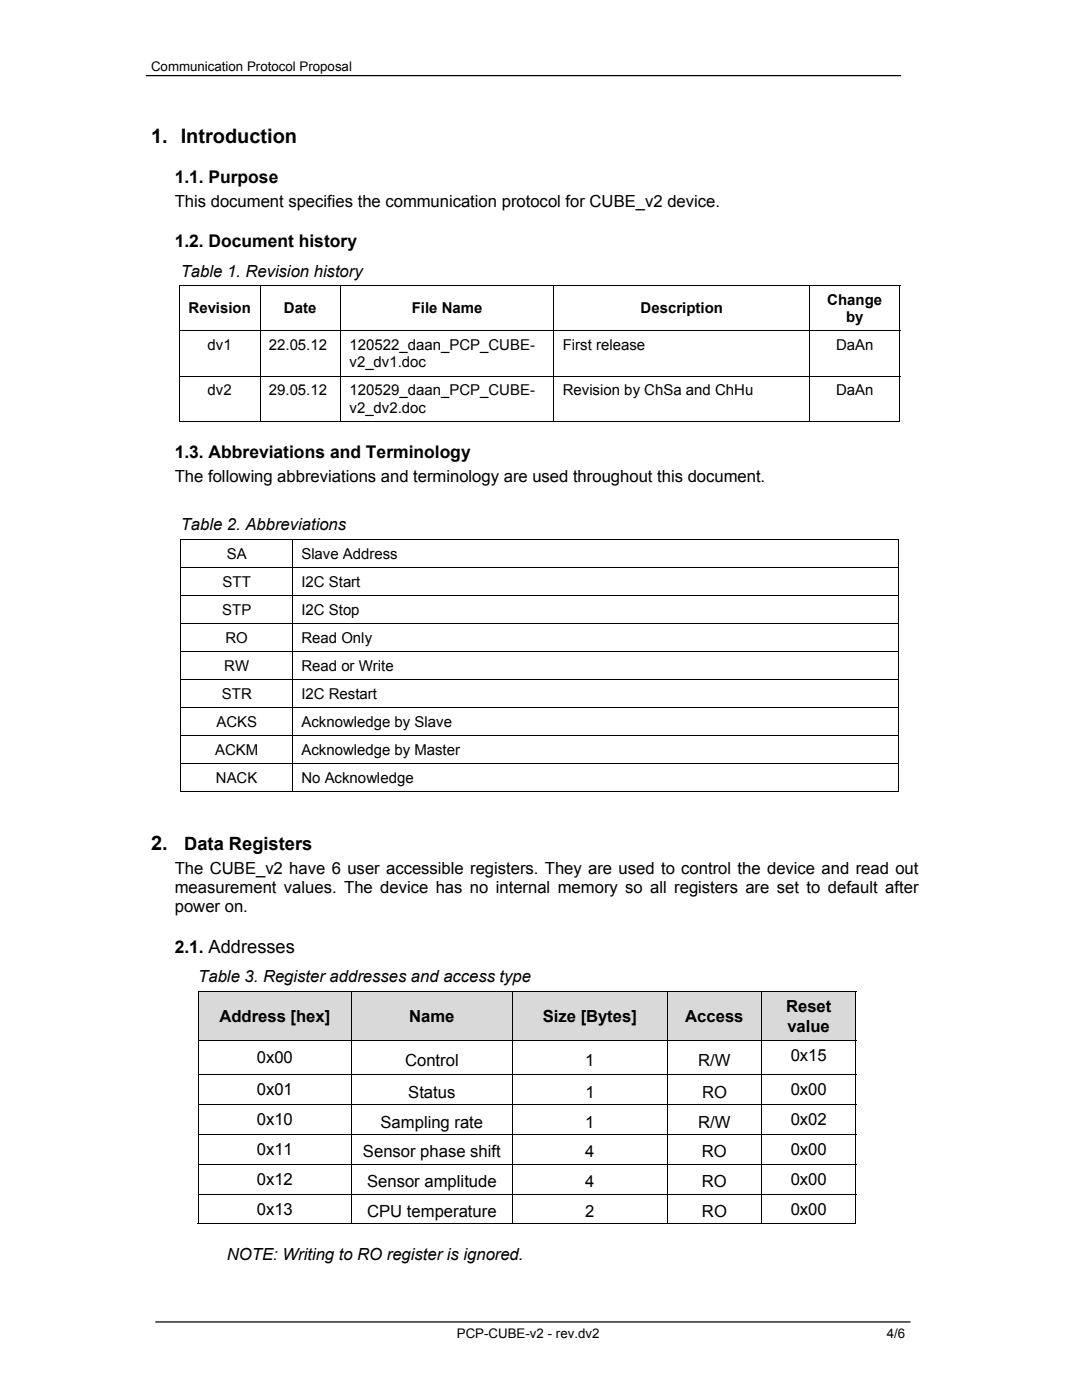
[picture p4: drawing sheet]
<svg xmlns="http://www.w3.org/2000/svg" width="216mm" height="279mm" viewBox="0 0 216 279" stroke-linecap="round" stroke-linejoin="round" font-family="sans-serif">
<defs><g id="words">
<g font-size="4">
<text x="30.1" y="28.5">1. Introduction</text>
<text x="30.1" y="169.6">2.</text>
</g>
<text font-size="3.6" x="36.8" y="169.6">Data Registers</text>
<g font-size="3.5">
<text x="34.9" y="36.6">1.1. Purpose</text>
<text x="34.9" y="49.4">1.2. Document history</text>
<text x="34.9" y="91.4">1.3. Abbreviations and Terminology</text>
<text x="34.9" y="190.2">2.1. Addresses</text>
</g>
<g font-size="3.3">
<text x="34.9" y="41.4">This document specifies the communication protocol for CUBE_v2 device.</text>
<text x="36.1" y="55.2">Table 1. Revision history</text>
<text x="34.9" y="96.2">The following abbreviations and terminology are used throughout this document.</text>
<text x="36.1" y="105.9">Table 2. Abbreviations</text>
<text x="34.9" y="174.4">The CUBE_v2 have 6 user accessible registers. They are used to control the device and read out</text>
<text x="34.9" y="178.3">measurement values. The device has no internal memory so all registers are set to default after</text>
<text x="34.9" y="182.1">power on.</text>
<text x="39.6" y="196.1">Table 3. Register addresses and access type</text>
<text x="43.8" y="204">Address [hex]</text>
<text x="81.6" y="204">Name</text>
<text x="108.3" y="204">Size [Bytes]</text>
<text x="136.7" y="204">Access</text>
<text x="156.8" y="202">Reset</text>
<text x="157.1" y="205.9">value</text>
<text x="51.2" y="212.2">0x00</text>
<text x="80.8" y="212.7">Control</text>
<text x="116.8" y="212.7">1</text>
<text x="139.3" y="212.7">R/W</text>
<text x="157.8" y="211.8">0x15</text>
<text x="51.2" y="218.5">0x01</text>
<text x="81.5" y="219">Status</text>
<text x="116.8" y="219">1</text>
<text x="140.1" y="219">RO</text>
<text x="157.8" y="218.5">0x00</text>
<text x="51.2" y="224.5">0x10</text>
<text x="75.9" y="225">Sampling rate</text>
<text x="116.8" y="225">1</text>
<text x="139.3" y="225">R/W</text>
<text x="157.8" y="224.5">0x02</text>
<text x="51.2" y="230.5">0x11</text>
<text x="72.4" y="231">Sensor phase shift</text>
<text x="116.8" y="231">4</text>
<text x="140.1" y="231">RO</text>
<text x="157.8" y="230.5">0x00</text>
<text x="51.2" y="236.5">0x12</text>
<text x="73.3" y="237">Sensor amplitude</text>
<text x="116.8" y="237">4</text>
<text x="140.1" y="237">RO</text>
<text x="157.8" y="236.5">0x00</text>
<text x="51.2" y="242.4">0x13</text>
<text x="73.3" y="242.9">CPU temperature</text>
<text x="116.8" y="242.9">2</text>
<text x="140.1" y="242.9">RO</text>
<text x="157.8" y="242.4">0x00</text>
<text x="45.3" y="251.4">NOTE: Writing to RO register is ignored.</text>
</g>
<g font-size="3">
<text x="37.6" y="62.6">Revision</text>
<text x="56.7" y="62.6">Date</text>
<text x="82.2" y="62.6">File Name</text>
<text x="127.8" y="62.6">Description</text>
<text x="165.1" y="60.8">Change</text>
<text x="168.8" y="64.3">by</text>
<text x="41.4" y="69.9">dv1</text>
<text x="53.7" y="69.9">22.05.12</text>
<text x="69.7" y="69.9">120522_daan_PCP_CUBE-</text>
<text x="112.3" y="69.9">First release</text>
<text x="166.8" y="69.9">DaAn</text>
<text x="69.8" y="73.3">v2_dv1.doc</text>
<text x="41.4" y="78.9">dv2</text>
<text x="53.7" y="78.9">29.05.12</text>
<text x="69.7" y="78.9">120529_daan_PCP_CUBE-</text>
<text x="69.8" y="82.3">v2_dv2.doc</text>
<text x="112.3" y="78.9">Revision by ChSa and ChHu</text>
<text x="166.9" y="78.9">DaAn</text>
<text x="45.2" y="111.5">SA</text>
<text x="60.1" y="111.5">Slave Address</text>
<text x="44.4" y="117.1">STT</text>
<text x="60.1" y="117.1">I2C Start</text>
<text x="44.3" y="122.7">STP</text>
<text x="60.1" y="122.7">I2C Stop</text>
<text x="45" y="128.3">RO</text>
<text x="60.1" y="128.3">Read Only</text>
<text x="44.7" y="133.9">RW</text>
<text x="60.1" y="133.9">Read or Write</text>
<text x="44.3" y="139.5">STR</text>
<text x="60.1" y="139.5">I2C Restart</text>
<text x="43.2" y="145.1">ACKS</text>
<text x="60.1" y="145.1">Acknowledge by Slave</text>
<text x="42.9" y="150.7">ACKM</text>
<text x="60.1" y="150.7">Acknowledge by Master</text>
<text x="43.1" y="156.2">NACK</text>
<text x="60.1" y="156.2">No Acknowledge</text>
</g>
<g font-size="2.6">
<text x="30.1" y="14.2">Communication Protocol Proposal</text>
<text x="91.2" y="267">PCP-CUBE-v2 - rev.dv2</text>
<text x="177" y="267">4/6</text>
</g>
</g></defs>
<path d="M29.2 15.1h150.5M31.1 263.8h150.5" fill="none" stroke="#000" stroke-width=".25"/>
<path d="M35.7 56.9h.2v.2h-.2zM179.5 56.9h.1v.2h-.1zM179.5 84h.1v.2h-.1zM36 107.6h.2v.2h-.2zM179.3 107.6h.1v.2h-.1zM179.3 157.9h.1v.2h-.1z" fill="#000"/>
<g fill="none" stroke="#000" stroke-width=".2">
<path d="M35.7 57h143.9M35.8 57.1v8.8M51.9 57.1v8.8M68 57.1v8.8M110.5 57.1v8.8M161.6 57.1v8.8M179.6 57.1v8.8M35.7 66h143.9M35.7 75.1h143.9M35.8 66.1v8.9M35.8 75.1v9.1M51.9 66.1v8.9"/>
<path d="M51.9 75.1v9.1M68 66.1v8.9M68 75.1v9.1M110.5 66.1v8.9M110.5 75.1v9.1M161.6 66.1v8.9M161.6 75.1v9.1M179.6 66.1v8.9M179.6 75.1v9.1M35.7 84.1h16.1M52 84.1h15.9M68 84.1h42.5"/>
<path d="M110.6 84.1h50.9M161.7 84.1h17.8M36 107.7h143.4M36 113.2h143.4M36 118.8h143.4M36.1 107.8v5.4M36.1 113.3v5.5M36.1 118.9v5.5M58.4 107.8v5.4M58.4 113.3v5.5M58.4 118.9v5.5M179.4 107.8v5.4"/>
<path d="M179.4 113.3v5.5M179.4 118.9v5.5M36 124.4h143.4M36 130h143.4M36 135.6h143.4M36.1 124.5v5.5M36.1 130.1v5.4M36.1 135.7v5.4M58.4 124.5v5.5M58.4 130.1v5.4M58.4 135.7v5.4M179.4 124.5v5.5"/>
<path d="M179.4 130.1v5.4M179.4 135.7v5.4M36 141.2h143.4M36 146.8h143.4M36 152.4h143.4M36 158h22.3M36.1 141.3v5.4M36.1 146.9v5.4M36.1 152.5v5.6M58.4 141.3v5.4M58.4 146.9v5.4M58.4 152.5v5.6"/>
<path d="M58.4 158h120.9M179.4 141.3v5.4M179.4 146.9v5.4M179.4 152.5v5.6"/>
</g>
<g fill="#d9d9d9">
<path d="M39.6 198h30.4v9.6h-30.4z"/>
<path d="M41.3 199.9h27v5.8h-27z"/>
<path d="M70.2 198h32v9.6h-32z"/>
<path d="M71.9 199.9h28.6v5.8h-28.6z"/>
<path d="M102.3 198h30.8v9.6h-30.8z"/>
<path d="M104 199.9h27.4v5.8h-27.4z"/>
<path d="M133.2 198h18.7v9.6h-18.7z"/>
<path d="M134.9 199.9h15.3v5.8h-15.3z"/>
<path d="M152 198h18.7v9.6h-18.7z"/>
<path d="M153.8 198h15.2v4.8h-15.2z"/>
<path d="M153.8 202.8h15.2v4.8h-15.2z"/>
</g>
<path d="M39.5 197.8h.1v.2h-.1zM170.7 197.8h.2v.2h-.2zM170.7 244.2h.2v.2h-.2z" fill="#000"/>
<g fill="none" stroke="#000" stroke-width=".2">
<path d="M39.5 197.9h131.4M39.6 198v9.6M70.1 198v9.6M102.2 198v9.6M133.1 198v9.6M152 198v9.6M170.8 198v9.6M39.5 207.7h131.4M39.5 214.4h131.4M39.6 207.7v6.6M39.6 214.5v5.8M70.1 207.7v6.6"/>
<path d="M70.1 214.5v5.8M102.2 207.7v6.6M102.2 214.5v5.8M133.1 207.7v6.6M133.1 214.5v5.8M152 207.7v6.6M152 214.5v5.8M170.8 207.7v6.6M170.8 214.5v5.8M39.5 220.4h131.4M39.5 226.4h131.4M39.5 232.3h131.4"/>
<path d="M39.5 238.3h131.4M39.6 220.5v5.8M39.6 226.4v5.8M39.6 232.4v5.8M39.6 238.4v6M70.1 220.5v5.8M70.1 226.4v5.8M70.1 232.4v5.8M70.1 238.4v6M102.2 220.5v5.8M102.2 226.4v5.8M102.2 232.4v5.8"/>
<path d="M102.2 238.4v6M133.1 220.5v5.8M133.1 226.4v5.8M133.1 232.4v5.8M133.1 238.4v6M152 220.5v5.8M152 226.4v5.8M152 232.4v5.8M152 238.4v6M170.8 220.5v5.8M170.8 226.4v5.8M170.8 232.4v5.8"/>
<path d="M170.8 238.4v6M39.5 244.3h30.5M70.2 244.3h32M102.3 244.3h30.8M133.2 244.3h18.7M152 244.3h18.7"/>
</g>
<use href="#words"/>
</svg>
